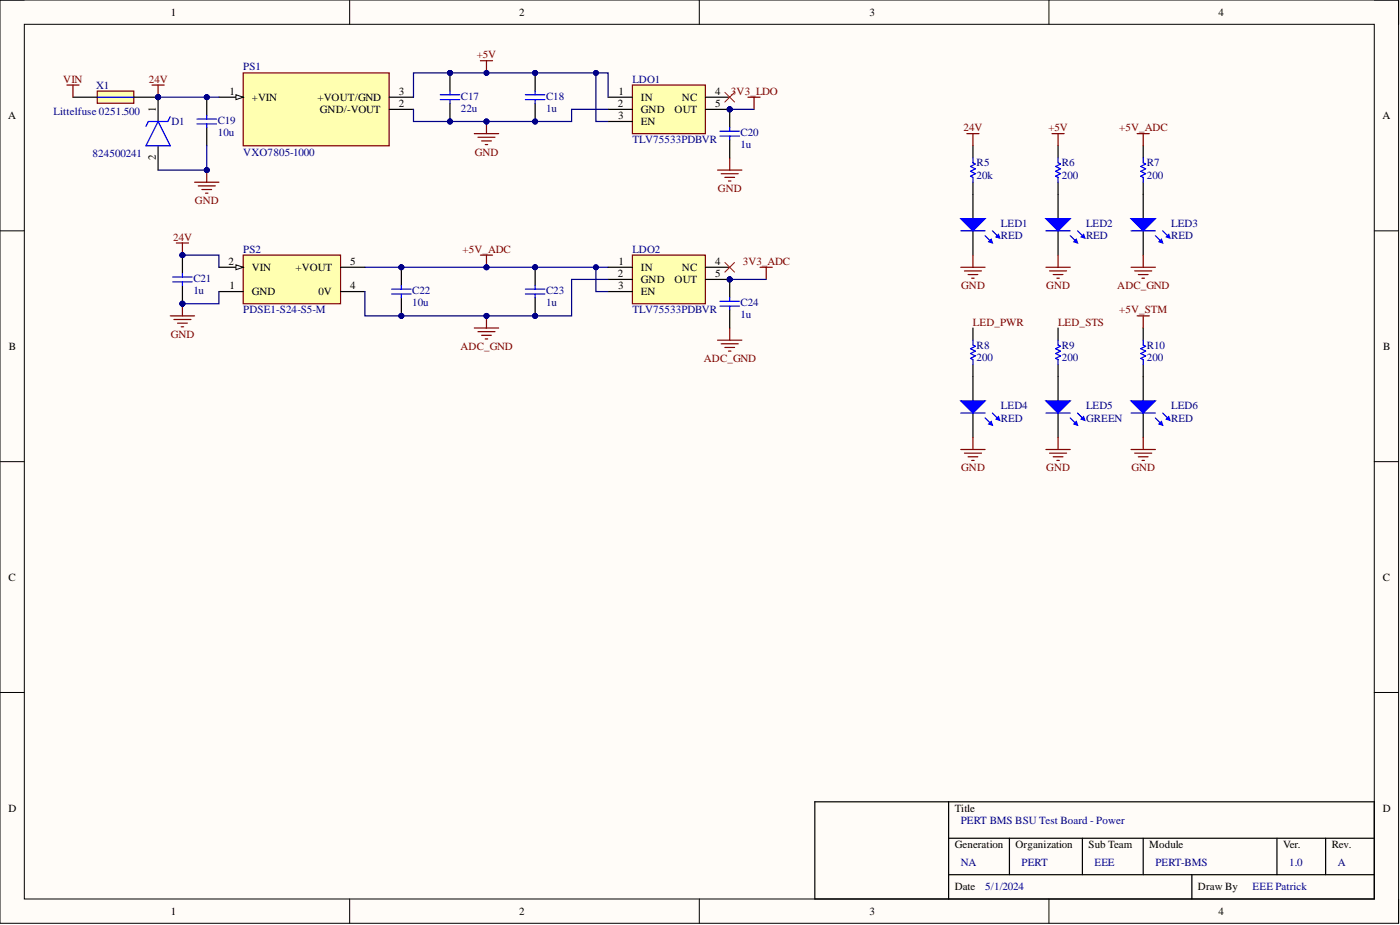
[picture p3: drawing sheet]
<svg xmlns="http://www.w3.org/2000/svg" width="292mm" height="193mm" viewBox="0 0 292 193" stroke-linecap="round" stroke-linejoin="round" font-family="sans-serif">
<defs><g id="words">
<g font-size="2.3">
<text x="35.6" y="3.3">1</text>
<text x="108.3" y="3.3">2</text>
<text x="181.4" y="3.3">3</text>
<text x="254.3" y="3.3">4</text>
<text x="32.5" y="23.3" transform="rotate(-90 32.5 23.3)">1</text>
<text x="47.9" y="19.8">1</text>
<text x="52.5" y="21">+VIN</text>
<text x="66.2" y="21">+VOUT/GND</text>
<text x="66.7" y="23.6">GND/-VOUT</text>
<text x="83.2" y="19.8">3</text>
<text x="83.2" y="22.3">2</text>
<text x="128.9" y="22.3">2</text>
<text x="129.1" y="19.8">1</text>
<text x="133.7" y="21">IN</text>
<text x="133.7" y="23.6">GND</text>
<text x="140.7" y="23.6">OUT</text>
<text x="142.3" y="21">NC</text>
<text x="149.2" y="19.8">4</text>
<text x="149.2" y="22.3">5</text>
<text x="1.7" y="24.8">A</text>
<text x="129" y="24.8">3</text>
<text x="133.7" y="26.1">EN</text>
<text x="288.4" y="24.8">A</text>
<text x="32.5" y="33.5" transform="rotate(-90 32.5 33.5)">2</text>
<text x="47.7" y="55.3">2</text>
<text x="52.5" y="56.5">VIN</text>
<text x="61.7" y="56.5">+VOUT</text>
<text x="73.1" y="55.3">5</text>
<text x="128.9" y="57.8">2</text>
<text x="129.1" y="55.3">1</text>
<text x="133.7" y="56.5">IN</text>
<text x="133.7" y="59.1">GND</text>
<text x="140.7" y="59.1">OUT</text>
<text x="142.3" y="56.5">NC</text>
<text x="149.2" y="55.3">4</text>
<text x="149.2" y="57.8">5</text>
<text x="47.9" y="60.3">1</text>
<text x="52.5" y="61.6">GND</text>
<text x="66.5" y="61.6">0V</text>
<text x="73.1" y="60.3">4</text>
<text x="129" y="60.3">3</text>
<text x="133.7" y="61.6">EN</text>
<text x="1.9" y="73">B</text>
<text x="288.6" y="73">B</text>
<text x="1.8" y="121.1">C</text>
<text x="288.5" y="121.1">C</text>
<text x="1.8" y="169.3">D</text>
<text x="199.2" y="169.3">Title</text>
<text x="288.5" y="169.3">D</text>
<text x="199.2" y="176.9">Generation</text>
<text x="211.9" y="176.9">Organization</text>
<text x="227.1" y="176.9">Sub Team</text>
<text x="239.8" y="176.9">Module</text>
<text x="267.7" y="176.9">Ver.</text>
<text x="277.9" y="176.9">Rev.</text>
<text x="199.2" y="185.8">Date</text>
<text x="249.9" y="185.8">Draw By</text>
<text x="35.6" y="190.8">1</text>
<text x="108.3" y="190.8">2</text>
<text x="181.4" y="190.8">3</text>
<text x="254.3" y="190.8">4</text>
</g>
<g font-size="2.3" fill="#800000">
<text x="13.2" y="17.2">VIN</text>
<text x="31" y="17.2">24V</text>
<text x="99.5" y="12.2">+5V</text>
<text x="152.5" y="19.8">3V3_LDO</text>
<text x="201.1" y="27.4">24V</text>
<text x="218.7" y="27.4">+5V</text>
<text x="233.5" y="27.4">+5V_ADC</text>
<text x="99" y="32.4">GND</text>
<text x="149.8" y="40">GND</text>
<text x="40.7" y="42.6">GND</text>
<text x="36.1" y="50.2">24V</text>
<text x="96.5" y="52.7">+5V_ADC</text>
<text x="155" y="55.3">3V3_ADC</text>
<text x="200.5" y="60.3">GND</text>
<text x="218.3" y="60.3">GND</text>
<text x="233.1" y="60.3">ADC_GND</text>
<text x="233.5" y="65.4">+5V_STM</text>
<text x="35.6" y="70.5">GND</text>
<text x="203" y="67.9">LED_PWR</text>
<text x="220.8" y="67.9">LED_STS</text>
<text x="96.1" y="73">ADC_GND</text>
<text x="146.8" y="75.5">ADC_GND</text>
<text x="200.5" y="98.3">GND</text>
<text x="218.3" y="98.3">GND</text>
<text x="236.1" y="98.3">GND</text>
</g>
<g font-size="2.3" fill="#000080">
<text x="50.7" y="14.7">PS1</text>
<text x="131.9" y="17.2">LDO1</text>
<text x="20" y="18.5">X1</text>
<text x="96.2" y="23.3">22u</text>
<text x="96.2" y="20.8">C17</text>
<text x="113.9" y="23.3">1u</text>
<text x="113.9" y="20.8">C18</text>
<text x="11.2" y="24.1">Littelfuse 0251.500</text>
<text x="35.8" y="26.1">D1</text>
<text x="45.4" y="28.4">10u</text>
<text x="45.4" y="25.9">C19</text>
<text x="131.9" y="29.9">TLV75533PDBVR</text>
<text x="154.5" y="28.4">C20</text>
<text x="19.3" y="32.7">824500241</text>
<text x="50.7" y="32.4">VXO7805-1000</text>
<text x="154.5" y="30.9">1u</text>
<text x="203.8" y="34.7">R5</text>
<text x="221.5" y="34.7">R6</text>
<text x="239.3" y="34.7">R7</text>
<text x="203.8" y="37.3">20k</text>
<text x="221.5" y="37.3">200</text>
<text x="239.3" y="37.3">200</text>
<text x="208.8" y="47.4">LED1</text>
<text x="226.6" y="47.4">LED2</text>
<text x="244.4" y="47.4">LED3</text>
<text x="50.7" y="52.7">PS2</text>
<text x="131.9" y="52.7">LDO2</text>
<text x="208.8" y="49.9">RED</text>
<text x="226.6" y="49.9">RED</text>
<text x="244.4" y="49.9">RED</text>
<text x="40.3" y="58.8">C21</text>
<text x="40.3" y="61.3">1u</text>
<text x="50.7" y="65.4">PDSE1-S24-S5-M</text>
<text x="86" y="63.9">10u</text>
<text x="86" y="61.3">C22</text>
<text x="113.9" y="63.9">1u</text>
<text x="113.9" y="61.3">C23</text>
<text x="131.9" y="65.4">TLV75533PDBVR</text>
<text x="154.5" y="63.9">C24</text>
<text x="154.5" y="66.4">1u</text>
<text x="203.8" y="75.3">200</text>
<text x="203.8" y="72.7">R8</text>
<text x="221.5" y="75.3">200</text>
<text x="221.5" y="72.7">R9</text>
<text x="239.3" y="75.3">200</text>
<text x="239.3" y="72.7">R10</text>
<text x="208.8" y="85.4">LED4</text>
<text x="208.8" y="87.9">RED</text>
<text x="226.6" y="85.4">LED5</text>
<text x="226.6" y="87.9">GREEN</text>
<text x="244.4" y="85.4">LED6</text>
<text x="244.4" y="87.9">RED</text>
<text x="200.5" y="171.8">PERT BMS BSU Test Board - Power</text>
<text x="200.5" y="180.7">NA</text>
<text x="205.5" y="185.8">5/1/2024</text>
<text x="213.1" y="180.7">PERT</text>
<text x="228.4" y="180.7">EEE</text>
<text x="241.1" y="180.7">PERT-BMS</text>
<text x="261.4" y="185.8">EEE Patrick</text>
<text x="269" y="180.7">1.0</text>
<text x="279.1" y="180.7">A</text>
</g>
</g></defs>
<path d="M0 0h291.8v192.6h-291.8z" fill-rule="evenodd" fill="#fffcf8"/>
<path d="M0 0h291.8v192.6h-291.8z" fill="none" stroke="#000" stroke-width=".21"/>
<path d="M5.1 5.1h281.6v182.4h-281.6z" fill-rule="evenodd" fill="#fffcf8"/>
<g fill="none" stroke="#000" stroke-width=".21">
<path d="M0 0h5.1M5.1 5.1h281.6v182.4h-281.6zM73 0v5.1M145.9 0v5.1M218.9 0v5.1M286.7 0h5.1v5.1M0 48.2h5.1M286.7 48.2h5.1M0 96.3h5.1M286.7 96.3h5.1M0 144.5h5.1M286.7 144.5h5.1"/>
<path d="M73 187.5v5.1M145.9 187.5v5.1M218.9 187.5v5.1M291.8 187.5v5.1"/>
</g>
<path d="M170 167.3h116.7v20.2h-116.7zM197.9 167.3v20.2M197.9 174.9h88.8M210.6 174.9v7.6M225.8 174.9v7.6M238.5 174.9v7.6M266.4 174.9v7.6M276.6 174.9v7.6M197.9 182.5h88.8M248.7 182.5v5" fill="none" stroke="#000" stroke-width=".25"/>
<path d="M50.7 15.2h30.5v15.2h-30.5z" fill-rule="evenodd" fill="#ffffb0"/>
<path d="M50.7 15.2h30.5v15.2h-30.5z" fill="none" stroke="#800000" stroke-width=".25"/>
<path d="M45.7 20.3h5" fill="none" stroke="#000" stroke-width=".25"/>
<path d="M49.2 19.8l1.5 .5-1.5 .5z" fill="#f8fcff"/>
<path d="M49.2 19.8l1.5 .5-1.5 .5z" fill="none" stroke="#000" stroke-width=".21"/>
<path d="M81.2 20.3h5.1M81.2 22.8h5.1" fill="none" stroke="#000" stroke-width=".25"/>
<path d="M50.7 53.2h20.3v10.2h-20.3z" fill-rule="evenodd" fill="#ffffb0"/>
<path d="M50.7 53.2h20.3v10.2h-20.3z" fill="none" stroke="#800000" stroke-width=".25"/>
<path d="M45.7 55.8h5" fill="none" stroke="#000" stroke-width=".25"/>
<path d="M49.2 55.3l1.5 .5-1.5 .5z" fill="#f8fcff"/>
<path d="M49.2 55.3l1.5 .5-1.5 .5z" fill="none" stroke="#000" stroke-width=".21"/>
<path d="M71 55.8h5.1M45.7 60.8h5M71 60.8h5.1" fill="none" stroke="#000" stroke-width=".25"/>
<circle cx="152.2" cy="22.8" r=".51" fill="#000080"/>
<circle cx="152.2" cy="22.8" r=".51" fill="none" stroke="#000080" stroke-width=".21"/>
<path d="M131.9 17.7h15.3v10.2h-15.3z" fill-rule="evenodd" fill="#ffffb0"/>
<path d="M131.9 17.7h15.3v10.2h-15.3z" fill="none" stroke="#800000" stroke-width=".25"/>
<path d="M126.9 20.3h5M126.9 22.8h5M126.9 25.3h5M147.2 20.3h5M147.2 22.8h5" fill="none" stroke="#000" stroke-width=".25"/>
<circle cx="152.2" cy="22.8" r=".51" fill="#000080"/>
<circle cx="152.2" cy="22.8" r=".51" fill="none" stroke="#000080" stroke-width=".21"/>
<circle cx="152.2" cy="58.3" r=".51" fill="#000080"/>
<circle cx="152.2" cy="58.3" r=".51" fill="none" stroke="#000080" stroke-width=".21"/>
<path d="M131.9 53.2h15.3v10.2h-15.3z" fill-rule="evenodd" fill="#ffffb0"/>
<path d="M131.9 53.2h15.3v10.2h-15.3z" fill="none" stroke="#800000" stroke-width=".25"/>
<path d="M126.9 55.8h5M126.9 58.3h5M147.2 55.8h5M147.2 58.3h5M126.9 60.8h5" fill="none" stroke="#000" stroke-width=".25"/>
<circle cx="152.2" cy="58.3" r=".51" fill="#000080"/>
<circle cx="152.2" cy="58.3" r=".51" fill="none" stroke="#000080" stroke-width=".21"/>
<circle cx="33" cy="20.3" r=".51" fill="#000080"/>
<circle cx="33" cy="20.3" r=".51" fill="none" stroke="#000080" stroke-width=".21"/>
<path d="M20.3 19h7.6v2.5h-7.6z" fill-rule="evenodd" fill="#ffffb0"/>
<path d="M20.3 19h7.6v2.5h-7.6z" fill="none" stroke="#800000" stroke-width=".25"/>
<path d="M20.3 20.3h7.6" fill="none" stroke="#00f" stroke-width=".25"/>
<path d="M15.2 20.3h5.1M27.9 20.3h5.1" fill="none" stroke="#000" stroke-width=".25"/>
<circle cx="33" cy="20.3" r=".51" fill="#000080"/>
<circle cx="33" cy="20.3" r=".51" fill="none" stroke="#000080" stroke-width=".21"/>
<path d="M31.7 17.7h2.6M33 17.7v2.6" fill="none" stroke="#800000" stroke-width=".25"/>
<circle cx="33" cy="20.3" r=".51" fill="#000080"/>
<circle cx="33" cy="20.3" r=".51" fill="none" stroke="#000080" stroke-width=".21"/>
<path d="M99 27.9h5M99.7 28.6h3.6M100.5 29.4h2M101.2 30.2h.6M101.5 25.3v2.6" fill="none" stroke="#800000" stroke-width=".25"/>
<circle cx="101.5" cy="25.3" r=".51" fill="#000080"/>
<circle cx="101.5" cy="25.3" r=".51" fill="none" stroke="#000080" stroke-width=".21"/>
<path d="M100.2 12.7h2.6M101.5 12.7v2.5" fill="none" stroke="#800000" stroke-width=".25"/>
<circle cx="101.5" cy="15.2" r=".51" fill="#000080"/>
<circle cx="101.5" cy="15.2" r=".51" fill="none" stroke="#000080" stroke-width=".21"/>
<path d="M151.2 19.3l2.1 2M153.3 19.3l-2.1 2" fill="none" stroke="#f00" stroke-width=".21"/>
<path d="M156.1 20.3h2.5M157.3 20.3v2.5M100.2 53.2h2.6M101.5 53.2v2.6" fill="none" stroke="#800000" stroke-width=".25"/>
<circle cx="101.5" cy="55.8" r=".51" fill="#000080"/>
<circle cx="101.5" cy="55.8" r=".51" fill="none" stroke="#000080" stroke-width=".21"/>
<path d="M35.5 65.9h5.1M36.3 66.7h3.5M37 67.4h2.1M37.8 68.2h.5M38.1 63.4v2.5" fill="none" stroke="#800000" stroke-width=".25"/>
<circle cx="38.1" cy="63.4" r=".51" fill="#000080"/>
<circle cx="38.1" cy="63.4" r=".51" fill="none" stroke="#000080" stroke-width=".21"/>
<path d="M99 68.4h5M99.7 69.2h3.6M100.5 70h2M101.2 70.7h.6M101.5 65.9v2.5" fill="none" stroke="#800000" stroke-width=".25"/>
<circle cx="101.5" cy="65.9" r=".51" fill="#000080"/>
<circle cx="101.5" cy="65.9" r=".51" fill="none" stroke="#000080" stroke-width=".21"/>
<path d="M36.8 50.7h2.5M38.1 50.7v2.5" fill="none" stroke="#800000" stroke-width=".25"/>
<circle cx="38.1" cy="53.2" r=".51" fill="#000080"/>
<circle cx="38.1" cy="53.2" r=".51" fill="none" stroke="#000080" stroke-width=".21"/>
<path d="M151.2 54.7l2.1 2.1M153.3 54.7l-2.1 2.1" fill="none" stroke="#f00" stroke-width=".21"/>
<path d="M14 17.7h2.5M15.2 17.7v2.6M158.6 55.8h2.5M159.9 55.8v2.5" fill="none" stroke="#800000" stroke-width=".25"/>
<circle cx="111.6" cy="25.3" r=".51" fill="#000080"/>
<circle cx="111.6" cy="25.3" r=".51" fill="none" stroke="#000080" stroke-width=".21"/>
<circle cx="111.6" cy="15.2" r=".51" fill="#000080"/>
<circle cx="111.6" cy="15.2" r=".51" fill="none" stroke="#000080" stroke-width=".21"/>
<path d="M109.6 19.8h4.1M109.6 20.8h4.1" fill="none" stroke="#00f" stroke-width=".25"/>
<path d="M111.6 21.5v3.8" fill="none" stroke="#000" stroke-width=".25"/>
<circle cx="111.6" cy="25.3" r=".51" fill="#000080"/>
<circle cx="111.6" cy="25.3" r=".51" fill="none" stroke="#000080" stroke-width=".21"/>
<path d="M111.6 15.2v3.8" fill="none" stroke="#000" stroke-width=".25"/>
<circle cx="111.6" cy="15.2" r=".51" fill="#000080"/>
<circle cx="111.6" cy="15.2" r=".51" fill="none" stroke="#000080" stroke-width=".21"/>
<path d="M111.6 19v.8M111.6 20.8v.7" fill="none" stroke="#00f" stroke-width=".25"/>
<circle cx="152.2" cy="22.8" r=".51" fill="#000080"/>
<circle cx="152.2" cy="22.8" r=".51" fill="none" stroke="#000080" stroke-width=".21"/>
<path d="M150.2 28.4h4.1M150.2 27.4h4.1" fill="none" stroke="#00f" stroke-width=".25"/>
<path d="M152.2 22.8v3.8M152.2 29.1v3.8" fill="none" stroke="#000" stroke-width=".25"/>
<circle cx="152.2" cy="22.8" r=".51" fill="#000080"/>
<circle cx="152.2" cy="22.8" r=".51" fill="none" stroke="#000080" stroke-width=".21"/>
<path d="M152.2 26.6v.8M152.2 28.4v.7" fill="none" stroke="#00f" stroke-width=".25"/>
<path d="M149.7 35.5h5.1M150.5 36.2h3.5M151.2 37h2.1M152 37.8h.5M152.2 32.9v2.6" fill="none" stroke="#800000" stroke-width=".25"/>
<circle cx="111.6" cy="65.9" r=".51" fill="#000080"/>
<circle cx="111.6" cy="65.9" r=".51" fill="none" stroke="#000080" stroke-width=".21"/>
<circle cx="111.6" cy="55.8" r=".51" fill="#000080"/>
<circle cx="111.6" cy="55.8" r=".51" fill="none" stroke="#000080" stroke-width=".21"/>
<path d="M109.6 61.3h4.1M109.6 60.3h4.1" fill="none" stroke="#00f" stroke-width=".25"/>
<path d="M111.6 62.1v3.8" fill="none" stroke="#000" stroke-width=".25"/>
<circle cx="111.6" cy="65.9" r=".51" fill="#000080"/>
<circle cx="111.6" cy="65.9" r=".51" fill="none" stroke="#000080" stroke-width=".21"/>
<path d="M111.6 55.8v3.8" fill="none" stroke="#000" stroke-width=".25"/>
<circle cx="111.6" cy="55.8" r=".51" fill="#000080"/>
<circle cx="111.6" cy="55.8" r=".51" fill="none" stroke="#000080" stroke-width=".21"/>
<path d="M111.6 59.6v.7M111.6 61.3v.8" fill="none" stroke="#00f" stroke-width=".25"/>
<circle cx="152.2" cy="58.3" r=".51" fill="#000080"/>
<circle cx="152.2" cy="58.3" r=".51" fill="none" stroke="#000080" stroke-width=".21"/>
<path d="M150.2 63.9h4.1M150.2 62.9h4.1" fill="none" stroke="#00f" stroke-width=".25"/>
<path d="M152.2 58.3v3.8M152.2 64.6v3.8" fill="none" stroke="#000" stroke-width=".25"/>
<circle cx="152.2" cy="58.3" r=".51" fill="#000080"/>
<circle cx="152.2" cy="58.3" r=".51" fill="none" stroke="#000080" stroke-width=".21"/>
<path d="M152.2 62.1v.8M152.2 63.9v.7" fill="none" stroke="#00f" stroke-width=".25"/>
<circle cx="93.9" cy="25.3" r=".51" fill="#000080"/>
<circle cx="93.9" cy="25.3" r=".51" fill="none" stroke="#000080" stroke-width=".21"/>
<circle cx="93.9" cy="15.2" r=".51" fill="#000080"/>
<circle cx="93.9" cy="15.2" r=".51" fill="none" stroke="#000080" stroke-width=".21"/>
<path d="M91.9 19.8h4M91.9 20.8h4" fill="none" stroke="#00f" stroke-width=".25"/>
<path d="M93.9 21.5v3.8" fill="none" stroke="#000" stroke-width=".25"/>
<circle cx="93.9" cy="25.3" r=".51" fill="#000080"/>
<circle cx="93.9" cy="25.3" r=".51" fill="none" stroke="#000080" stroke-width=".21"/>
<path d="M93.9 15.2v3.8" fill="none" stroke="#000" stroke-width=".25"/>
<circle cx="93.9" cy="15.2" r=".51" fill="#000080"/>
<circle cx="93.9" cy="15.2" r=".51" fill="none" stroke="#000080" stroke-width=".21"/>
<path d="M93.9 19v.8M93.9 20.8v.7" fill="none" stroke="#00f" stroke-width=".25"/>
<circle cx="43.1" cy="20.3" r=".51" fill="#000080"/>
<circle cx="43.1" cy="20.3" r=".51" fill="none" stroke="#000080" stroke-width=".21"/>
<path d="M41.1 25.9h4.1M41.1 24.8h4.1" fill="none" stroke="#00f" stroke-width=".25"/>
<path d="M43.1 20.3v3.8M43.1 26.6v3.8" fill="none" stroke="#000" stroke-width=".25"/>
<circle cx="43.1" cy="20.3" r=".51" fill="#000080"/>
<circle cx="43.1" cy="20.3" r=".51" fill="none" stroke="#000080" stroke-width=".21"/>
<path d="M43.1 24.1v.7M43.1 25.9v.7" fill="none" stroke="#00f" stroke-width=".25"/>
<path d="M40.6 38h5.1M41.4 38.8h3.5M42.1 39.5h2.1M43.1 35.5v2.5M42.9 40.3h.5" fill="none" stroke="#800000" stroke-width=".25"/>
<circle cx="43.1" cy="35.5" r=".51" fill="#000080"/>
<circle cx="43.1" cy="35.5" r=".51" fill="none" stroke="#000080" stroke-width=".21"/>
<circle cx="33" cy="20.3" r=".51" fill="#000080"/>
<circle cx="33" cy="20.3" r=".51" fill="none" stroke="#000080" stroke-width=".21"/>
<path d="M33 20.3v5" fill="none" stroke="#000" stroke-width=".25"/>
<circle cx="33" cy="20.3" r=".51" fill="#000080"/>
<circle cx="33" cy="20.3" r=".51" fill="none" stroke="#000080" stroke-width=".21"/>
<path d="M33 30.4v5.1" fill="none" stroke="#000" stroke-width=".25"/>
<path d="M33 25.3l2.5 5.1h-5.1zM35.5 24.3l-.5 1h-4l-.6 1.1" fill="none" stroke="#00f" stroke-width=".25"/>
<circle cx="83.7" cy="65.9" r=".51" fill="#000080"/>
<circle cx="83.7" cy="65.9" r=".51" fill="none" stroke="#000080" stroke-width=".21"/>
<circle cx="83.7" cy="55.8" r=".51" fill="#000080"/>
<circle cx="83.7" cy="55.8" r=".51" fill="none" stroke="#000080" stroke-width=".21"/>
<path d="M81.7 61.3h4.1M81.7 60.3h4.1" fill="none" stroke="#00f" stroke-width=".25"/>
<path d="M83.7 62.1v3.8" fill="none" stroke="#000" stroke-width=".25"/>
<circle cx="83.7" cy="65.9" r=".51" fill="#000080"/>
<circle cx="83.7" cy="65.9" r=".51" fill="none" stroke="#000080" stroke-width=".21"/>
<path d="M83.7 55.8v3.8" fill="none" stroke="#000" stroke-width=".25"/>
<circle cx="83.7" cy="55.8" r=".51" fill="#000080"/>
<circle cx="83.7" cy="55.8" r=".51" fill="none" stroke="#000080" stroke-width=".21"/>
<path d="M83.7 59.6v.7M83.7 61.3v.8" fill="none" stroke="#00f" stroke-width=".25"/>
<circle cx="38.1" cy="63.4" r=".51" fill="#000080"/>
<circle cx="38.1" cy="63.4" r=".51" fill="none" stroke="#000080" stroke-width=".21"/>
<circle cx="38.1" cy="53.2" r=".51" fill="#000080"/>
<circle cx="38.1" cy="53.2" r=".51" fill="none" stroke="#000080" stroke-width=".21"/>
<path d="M36 58.8h4.1M36 57.8h4.1" fill="none" stroke="#00f" stroke-width=".25"/>
<path d="M38.1 59.6v3.8" fill="none" stroke="#000" stroke-width=".25"/>
<circle cx="38.1" cy="63.4" r=".51" fill="#000080"/>
<circle cx="38.1" cy="63.4" r=".51" fill="none" stroke="#000080" stroke-width=".21"/>
<path d="M38.1 53.2v3.8" fill="none" stroke="#000" stroke-width=".25"/>
<circle cx="38.1" cy="53.2" r=".51" fill="#000080"/>
<circle cx="38.1" cy="53.2" r=".51" fill="none" stroke="#000080" stroke-width=".21"/>
<path d="M38.1 57v.8M38.1 58.8v.8M200.5 48.2h5" fill="none" stroke="#00f" stroke-width=".25"/>
<path d="M203 40.6v5M203 48.2v5" fill="none" stroke="#000" stroke-width=".25"/>
<path d="M200.5 45.6h5l-2.5 2.6z" fill="#00f"/>
<path d="M200.5 45.6h5l-2.5 2.6zM205.5 49.2l1 1M207.1 48.2l1 1" fill="none" stroke="#00f" stroke-width=".25"/>
<path d="M206.3 50.4l.5-.5 .3 .8z" fill="#00f"/>
<path d="M206.3 50.4l.5-.5 .3 .8z" fill="none" stroke="#00f" stroke-width=".25"/>
<path d="M207.8 49.4l.5-.5 .3 .8z" fill="#00f"/>
<path d="M203 32.9v1.1l.5 .2-1 .5 1 .5-1 .5 1 .5-1 .6 .5 .2v1M207.8 49.4l.5-.5 .3 .8zM218.2 48.2h5.1" fill="none" stroke="#00f" stroke-width=".25"/>
<path d="M203 30.4v2.5M203 38v2.6M220.8 40.6v5M220.8 48.2v5" fill="none" stroke="#000" stroke-width=".25"/>
<path d="M218.2 45.6h5.1l-2.5 2.6z" fill="#00f"/>
<path d="M218.2 45.6h5.1l-2.5 2.6zM223.3 49.2l1 1M224.8 48.2l1 1" fill="none" stroke="#00f" stroke-width=".25"/>
<path d="M224.1 50.4l.5-.5 .2 .8z" fill="#00f"/>
<path d="M224.1 50.4l.5-.5 .2 .8z" fill="none" stroke="#00f" stroke-width=".25"/>
<path d="M225.6 49.4l.5-.5 .2 .8z" fill="#00f"/>
<path d="M220.8 32.9v1.1l.5 .2-1 .5 1 .5-1 .5 1 .5-1 .6 .5 .2v1M225.6 49.4l.5-.5 .2 .8zM236 48.2h5.1" fill="none" stroke="#00f" stroke-width=".25"/>
<path d="M220.8 30.4v2.5M220.8 38v2.6M238.5 40.6v5M238.5 48.2v5" fill="none" stroke="#000" stroke-width=".25"/>
<path d="M236 45.6h5.1l-2.6 2.6z" fill="#00f"/>
<path d="M236 45.6h5.1l-2.6 2.6zM241.1 49.2l1 1M242.6 48.2l1 1" fill="none" stroke="#00f" stroke-width=".25"/>
<path d="M241.8 50.4l.5-.5 .3 .8z" fill="#00f"/>
<path d="M241.8 50.4l.5-.5 .3 .8z" fill="none" stroke="#00f" stroke-width=".25"/>
<path d="M243.3 49.4l.5-.5 .3 .8z" fill="#00f"/>
<path d="M238.5 32.9v1.1l.5 .2-1 .5 1 .5-1 .5 1 .5-1 .6 .5 .2v1M243.3 49.4l.5-.5 .3 .8zM200.5 86.2h5" fill="none" stroke="#00f" stroke-width=".25"/>
<path d="M238.5 30.4v2.5M238.5 38v2.6M203 78.6v5M203 86.2v5" fill="none" stroke="#000" stroke-width=".25"/>
<g fill="none" stroke="#800000" stroke-width=".25">
<path d="M201.7 27.9h2.6M203 27.9v2.5M219.5 27.9h2.5M220.8 27.9v2.5M237.3 27.9h2.5M238.5 27.9v2.5M200.5 55.8h5M201.2 56.5h3.6M202 57.3h2M202.7 58h.6M203 53.2v2.6M218.2 55.8h5.1"/>
<path d="M219 56.5h3.5M219.7 57.3h2.1M220.5 58h.5M220.8 53.2v2.6M236 55.8h5.1M236.7 56.5h3.6M237.5 57.3h2M238.3 58h.5M238.5 53.2v2.6"/>
</g>
<path d="M200.5 83.6h5l-2.5 2.6z" fill="#00f"/>
<path d="M200.5 83.6h5l-2.5 2.6zM205.5 87.2l1 1M207.1 86.2l1 1" fill="none" stroke="#00f" stroke-width=".25"/>
<path d="M206.3 88.5l.5-.6 .3 .8z" fill="#00f"/>
<path d="M206.3 88.5l.5-.6 .3 .8z" fill="none" stroke="#00f" stroke-width=".25"/>
<path d="M207.8 87.4l.5-.5 .3 .8z" fill="#00f"/>
<path d="M203 71v1l.5 .2-1 .5 1 .5-1 .6 1 .5-1 .5 .5 .2v1M207.8 87.4l.5-.5 .3 .8zM218.2 86.2h5.1" fill="none" stroke="#00f" stroke-width=".25"/>
<path d="M203 68.4v2.6M203 76v2.6M220.8 78.6v5M220.8 86.2v5" fill="none" stroke="#000" stroke-width=".25"/>
<path d="M218.2 83.6h5.1l-2.5 2.6z" fill="#00f"/>
<path d="M218.2 83.6h5.1l-2.5 2.6zM223.3 87.2l1 1M224.8 86.2l1 1" fill="none" stroke="#00f" stroke-width=".25"/>
<path d="M224.1 88.5l.5-.6 .2 .8z" fill="#00f"/>
<path d="M224.1 88.5l.5-.6 .2 .8z" fill="none" stroke="#00f" stroke-width=".25"/>
<path d="M225.6 87.4l.5-.5 .2 .8z" fill="#00f"/>
<path d="M220.8 71v1l.5 .2-1 .5 1 .5-1 .6 1 .5-1 .5 .5 .2v1M225.6 87.4l.5-.5 .2 .8z" fill="none" stroke="#00f" stroke-width=".25"/>
<path d="M220.8 68.4v2.6M220.8 76v2.6" fill="none" stroke="#000" stroke-width=".25"/>
<path d="M200.5 93.8h5M201.2 94.5h3.6M202 95.3h2M202.7 96.1h.6M203 91.2v2.6M218.2 93.8h5.1M219 94.5h3.5M219.7 95.3h2.1M220.5 96.1h.5M220.8 91.2v2.6" fill="none" stroke="#800000" stroke-width=".25"/>
<path d="M33 20.3h12.7" fill="none" stroke="#000080" stroke-width=".25"/>
<circle cx="33" cy="20.3" r=".51" fill="#000080"/>
<circle cx="33" cy="20.3" r=".51" fill="none" stroke="#000080" stroke-width=".21"/>
<circle cx="43.1" cy="20.3" r=".51" fill="#000080"/>
<circle cx="43.1" cy="20.3" r=".51" fill="none" stroke="#000080" stroke-width=".21"/>
<path d="M152.2 22.8h5.1" fill="none" stroke="#000080" stroke-width=".25"/>
<circle cx="152.2" cy="22.8" r=".51" fill="#000080"/>
<circle cx="152.2" cy="22.8" r=".51" fill="none" stroke="#000080" stroke-width=".21"/>
<path d="M86.3 22.8v2.5h15.2" fill="none" stroke="#000080" stroke-width=".25"/>
<circle cx="101.5" cy="25.3" r=".51" fill="#000080"/>
<circle cx="101.5" cy="25.3" r=".51" fill="none" stroke="#000080" stroke-width=".21"/>
<circle cx="93.9" cy="25.3" r=".51" fill="#000080"/>
<circle cx="93.9" cy="25.3" r=".51" fill="none" stroke="#000080" stroke-width=".21"/>
<path d="M126.9 58.3h-7.6v7.6h-17.8" fill="none" stroke="#000080" stroke-width=".25"/>
<circle cx="111.6" cy="65.9" r=".51" fill="#000080"/>
<circle cx="111.6" cy="65.9" r=".51" fill="none" stroke="#000080" stroke-width=".21"/>
<circle cx="101.5" cy="65.9" r=".51" fill="#000080"/>
<circle cx="101.5" cy="65.9" r=".51" fill="none" stroke="#000080" stroke-width=".21"/>
<path d="M124.3 55.8v5h2.6" fill="none" stroke="#000080" stroke-width=".25"/>
<circle cx="124.3" cy="55.8" r=".51" fill="#000080"/>
<circle cx="124.3" cy="55.8" r=".51" fill="none" stroke="#000080" stroke-width=".21"/>
<path d="M152.2 58.3h7.7" fill="none" stroke="#000080" stroke-width=".25"/>
<circle cx="152.2" cy="58.3" r=".51" fill="#000080"/>
<circle cx="152.2" cy="58.3" r=".51" fill="none" stroke="#000080" stroke-width=".21"/>
<path d="M124.3 15.2h2.6v5.1" fill="none" stroke="#000080" stroke-width=".25"/>
<circle cx="124.3" cy="15.2" r=".51" fill="#000080"/>
<circle cx="124.3" cy="15.2" r=".51" fill="none" stroke="#000080" stroke-width=".21"/>
<path d="M86.3 20.3v-5.1h38v10.1h2.6" fill="none" stroke="#000080" stroke-width=".25"/>
<circle cx="124.3" cy="15.2" r=".51" fill="#000080"/>
<circle cx="124.3" cy="15.2" r=".51" fill="none" stroke="#000080" stroke-width=".21"/>
<circle cx="111.6" cy="15.2" r=".51" fill="#000080"/>
<circle cx="111.6" cy="15.2" r=".51" fill="none" stroke="#000080" stroke-width=".21"/>
<circle cx="101.5" cy="15.2" r=".51" fill="#000080"/>
<circle cx="101.5" cy="15.2" r=".51" fill="none" stroke="#000080" stroke-width=".21"/>
<circle cx="93.9" cy="15.2" r=".51" fill="#000080"/>
<circle cx="93.9" cy="15.2" r=".51" fill="none" stroke="#000080" stroke-width=".21"/>
<path d="M126.9 22.8h-7.6v2.5h-17.8" fill="none" stroke="#000080" stroke-width=".25"/>
<circle cx="101.5" cy="25.3" r=".51" fill="#000080"/>
<circle cx="101.5" cy="25.3" r=".51" fill="none" stroke="#000080" stroke-width=".21"/>
<circle cx="111.6" cy="25.3" r=".51" fill="#000080"/>
<circle cx="111.6" cy="25.3" r=".51" fill="none" stroke="#000080" stroke-width=".21"/>
<path d="M76.1 55.8h25.4" fill="none" stroke="#000080" stroke-width=".25"/>
<circle cx="101.5" cy="55.8" r=".51" fill="#000080"/>
<circle cx="101.5" cy="55.8" r=".51" fill="none" stroke="#000080" stroke-width=".21"/>
<circle cx="83.7" cy="55.8" r=".51" fill="#000080"/>
<circle cx="83.7" cy="55.8" r=".51" fill="none" stroke="#000080" stroke-width=".21"/>
<path d="M76.1 60.8v5.1h25.4" fill="none" stroke="#000080" stroke-width=".25"/>
<circle cx="101.5" cy="65.9" r=".51" fill="#000080"/>
<circle cx="101.5" cy="65.9" r=".51" fill="none" stroke="#000080" stroke-width=".21"/>
<circle cx="83.7" cy="65.9" r=".51" fill="#000080"/>
<circle cx="83.7" cy="65.9" r=".51" fill="none" stroke="#000080" stroke-width=".21"/>
<path d="M101.5 55.8h25.4" fill="none" stroke="#000080" stroke-width=".25"/>
<circle cx="101.5" cy="55.8" r=".51" fill="#000080"/>
<circle cx="101.5" cy="55.8" r=".51" fill="none" stroke="#000080" stroke-width=".21"/>
<circle cx="111.6" cy="55.8" r=".51" fill="#000080"/>
<circle cx="111.6" cy="55.8" r=".51" fill="none" stroke="#000080" stroke-width=".21"/>
<circle cx="124.3" cy="55.8" r=".51" fill="#000080"/>
<circle cx="124.3" cy="55.8" r=".51" fill="none" stroke="#000080" stroke-width=".21"/>
<path d="M43.1 30.4v5.1" fill="none" stroke="#000080" stroke-width=".25"/>
<circle cx="43.1" cy="35.5" r=".51" fill="#000080"/>
<circle cx="43.1" cy="35.5" r=".51" fill="none" stroke="#000080" stroke-width=".21"/>
<path d="M33 35.5h10.1" fill="none" stroke="#000080" stroke-width=".25"/>
<circle cx="43.1" cy="35.5" r=".51" fill="#000080"/>
<circle cx="43.1" cy="35.5" r=".51" fill="none" stroke="#000080" stroke-width=".21"/>
<path d="M38.1 53.2h7.6v2.6" fill="none" stroke="#000080" stroke-width=".25"/>
<circle cx="38.1" cy="53.2" r=".51" fill="#000080"/>
<circle cx="38.1" cy="53.2" r=".51" fill="none" stroke="#000080" stroke-width=".21"/>
<path d="M45.7 60.8v2.6h-7.6" fill="none" stroke="#000080" stroke-width=".25"/>
<circle cx="38.1" cy="63.4" r=".51" fill="#000080"/>
<circle cx="38.1" cy="63.4" r=".51" fill="none" stroke="#000080" stroke-width=".21"/>
<path d="M238.5 78.6v5M238.5 86.2v5" fill="none" stroke="#000" stroke-width=".25"/>
<path d="M236 86.2h5.1" fill="none" stroke="#00f" stroke-width=".25"/>
<path d="M236 83.6h5.1l-2.6 2.6z" fill="#00f"/>
<path d="M236 83.6h5.1l-2.6 2.6zM241.1 87.2l1 1M242.6 86.2l1 1" fill="none" stroke="#00f" stroke-width=".25"/>
<path d="M241.8 88.5l.5-.6 .3 .8z" fill="#00f"/>
<path d="M241.8 88.5l.5-.6 .3 .8z" fill="none" stroke="#00f" stroke-width=".25"/>
<path d="M243.3 87.4l.5-.5 .3 .8z" fill="#00f"/>
<path d="M238.5 71v1l.5 .2-1 .5 1 .5-1 .6 1 .5-1 .5 .5 .2v1M243.3 87.4l.5-.5 .3 .8z" fill="none" stroke="#00f" stroke-width=".25"/>
<path d="M238.5 68.4v2.6M238.5 76v2.6" fill="none" stroke="#000" stroke-width=".25"/>
<path d="M149.7 71h5.1M150.5 71.7h3.5M151.2 72.5h2.1M152 73.2h.5M152.2 68.4v2.6M237.3 65.9h2.5M238.5 65.9v2.5M236 93.8h5.1M236.7 94.5h3.6M237.5 95.3h2M238.3 96.1h.5M238.5 91.2v2.6" fill="none" stroke="#800000" stroke-width=".25"/>
<use href="#words"/>
</svg>
